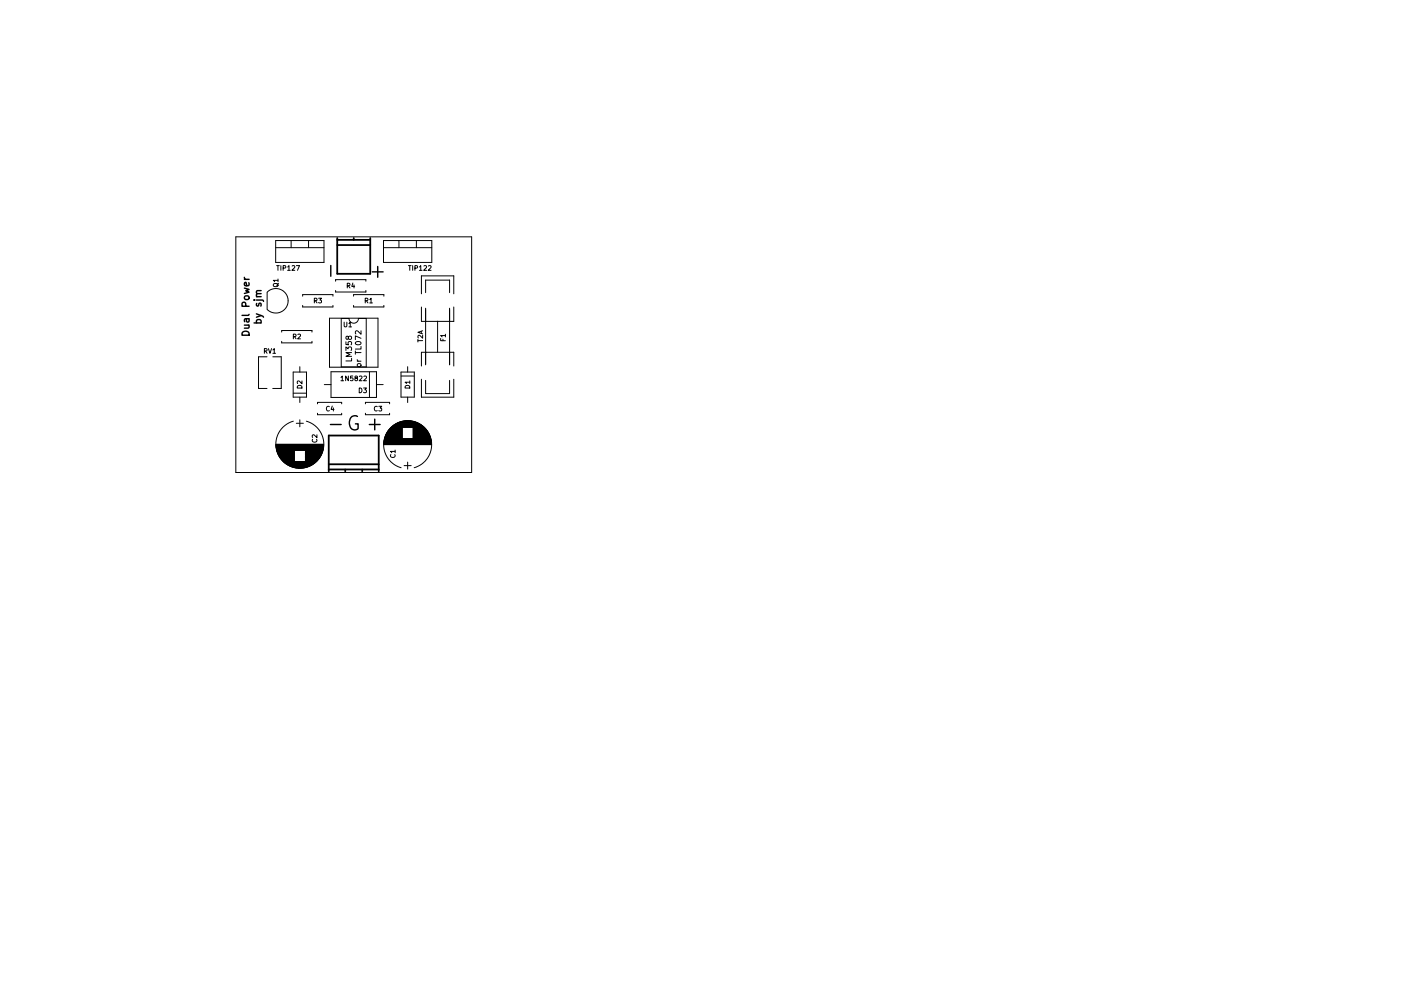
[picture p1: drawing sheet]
<svg xmlns="http://www.w3.org/2000/svg" width="297mm" height="210mm" viewBox="0 0 297 210" stroke-linecap="round" stroke-linejoin="round" font-family="sans-serif">
<g fill="none" stroke="#000" stroke-width=".3">
<path d="M51.8 58.8l.3 .5M51.8 59.3h1M52.7 60l.1 .4-.2 .2h-.7v-.6l.3-.1 .1 .7M70.1 56.3v2.3M78.9 57.7h2.3M80.1 56.5v2.3M51.4 70.6a.8 .8 0 0 1 .9-.3 .8 .8 0 0 1 .5 .8h-1.5zM51.8 61.1l1 .3-.7 .3 .7 .3-1 .3M51.8 69h1M52 62.8h.7l.1 .3-.1 .3-.2 .2-.5-.1-.2-.2zM52.1 65l-.1-.7-.2-.2-.3 .1-.2 .8h1.5M52.2 67.6v.5l.3 .2 .3-.2-.1-.5"/>
<path d="M52.7 69l.1 .2-.1 .4h-.9M52.8 67.6l-.9 .1v.6M52.8 66.7l-.2 .2h-1.3M53.9 63.7h.1M53.9 68.5h1.5M54.4 66.6l1.3 .5 .2 .2M54.4 63.7h1.2l.3 .2M54.4 62.9h1M54.4 68.5v-.4l.2-.3 .7 .1v.6M54.4 64.4v.3l.2 .2h.2l.1-.5h.4v.5M55.4 62.3l-1 .1v.3l.1 .2M55.4 61.7h-1v.4l.2 .2"/>
<path d="M55.4 66.9l-1 .4M70 90.1h2.3M75.8 88.4a1.15 1.15 0 0 0-1.2 0 1.15 1.15 0 0 0-.5 1.1 1.27 1.27 0 0 0 .3 1.3 1.27 1.27 0 0 0 1.4 .3l.1-.2v-1h-.5M78.3 90.1h2.3M79.4 88.9v2.3"/>
</g>
<g fill="none" stroke="#000" stroke-width=".21">
<path d="M50 50.2h50v50h-50zM58.4 51h10.3v4.7h-10.3zM58.4 52.5h10.3M58.6 56.4h.6M58.9 56.4v1M58.9 59.5h-1l.3 .3M58.9 59.2v.6M59.6 56.4v1M60 56.9l.5-.1 .1-.3-.6-.1v1M61 56.6l.3-.2v1M61 57.4h.6M61.7 51v1.5"/>
<path d="M61.9 56.5l.4-.1 .2 .2-.6 .8h.6M62.8 56.4h.7l-.4 1M65.4 51v1.5M71.2 59.7v-.4h6.4v.4M81.3 51h10.2v4.7h-10.2zM81.3 52.5h10.2M84.6 51v1.5M86.6 56.4h.6M86.9 56.4v1M87.5 56.4v1M88 56.9l.4-.1 .1-.3-.5-.1v1M88.3 51v1.5"/>
<path d="M88.9 56.6l.3-.2v1M88.9 57.4h.6M89.9 56.5l.4-.1 .1 .2-.6 .8h.6M90.8 56.5l.4-.1 .2 .2-.6 .8h.6M56.1 74.5l.4-.1 .1-.3-.5-.1v1M56.3 74.5l.3 .5M56.6 75.7h-1.8v6.7h1.8M56.6 62v3.6M56.7 62a2.6 2.6 0 0 1 3.6 0 2.6 2.6 0 0 1 0 3.7 2.6 2.6 0 0 1-3.6 0M56.9 74l.3 1 .4-1M57.8 75.7h1.8v6.7h-1.8M57.9 74.2l.2-.2v1"/>
<path d="M57.9 75h.5M58.1 60.2h.7l.1 .5-.3 .1h-.5l-.2-.2zM59 60.1l-.3 .5M59.7 70.5v-.4h6.4v.4M59.7 72.4v.3h6.4v-.3M62.2 78.9h2.8v5.4h-2.8zM62.2 71.4h.5v-.4l-.5-.1v1M62.4 71.4l.4 .5M63.1 71l.4-.1 .2 .3-.6 .7h.6M63.6 77.8v1.1M64.2 64.8v.3h6.4v-.3M64.2 62.8v-.3h6.4v.3"/>
<path d="M66.6 63.8l.5-.1 .1-.3-.6-.1v1M66.9 63.8l.3 .5M67.5 63.3h.7l-.4 .4h.3v.5h-.6M69.9 67.5h10.2v10.4h-10.2zM70.2 78.9h9.6v5.4h-9.6zM71.2 61.6v.4h6.4v-.4M72.4 67.6h1.6a1 1 0 0 0 1 1 1 1 0 0 0 1-1h1.7v10.2h-5.3zM73 68.4v.8l.2 .2 .3-.2v-.8M73.3 74.3v-.7l.5 .4 .1-.3h.5l.1 .1-.1 .5M73.3 72.5v.6h.6v-.5l.5-.1 .1 .2-.1 .4M73.6 60.6h.5l.1-.4-.6-.1v1M73.9 71.5l.2-.2 .4 .2v.4l-.4 .1-.4-.6h-.3l.1 .5 .1 .1 .3-.2"/>
<path d="M73.9 79.8v1l-.6-1v1M73.9 60.6l.3 .5M74 68.6l.3-.2v1M74 69.4h.5M74.5 76v.6h-1.2M74.5 74.8h-1.2l.9 .4-.9 .4h1.2M74.8 79.8h-.5v.5l.5-.1v.5h-.5M74.8 60l-.2 .8h.6M75 62.8v-.3h6.4v.3M75 64.8v.3h6.4v-.3M75.1 60.4v.7M75.3 74.5v.6"/>
<path d="M75.3 74.8h1.2M75.4 72.6a.59 .59 0 0 1 .7-.2 .59 .59 0 0 1 .4 .6 .59 .59 0 0 1-.7 .2 .59 .59 0 0 1-.4-.6zM75.7 76.3l.3 .3M75.7 76.6h.8M75.8 77.3l.5-.2 .2 .4-.2 .3h-.3l-.3-.3zM76.2 79.9l.4-.1 .2 .3-.7 .7h.7M76.5 73.5v.6h-1.2M76.5 71.8l-1.2-.5v.8M76.5 70.2v.7l-.8-.7-.4 .2 .2 .5M77.1 79.9l.4-.1 .2 .3-.6 .7h.6M77.4 63.8l.5-.1 .1-.3-.6-.1v1M77.7 63.8l.3 .5"/>
<path d="M78.3 78.9v5.4M78.4 63.6l.3-.3v1M78.4 64.3h.6M85 78.9h2.8v5.4h-2.8zM85 79.8h2.8M86.4 77.8v1.1M88.6 72v.6M88.6 72.3h1M89.3 70.3v.4M89.4 62.3v-3.8h6.8v3.8M89.4 65.1v3.1h6.8v-3.1M89.4 77.7v-3h6.8v3"/>
<path d="M89.6 71.1v.6l-.7-.6-.3 .2 .1 .4M89.6 70.2l-1 .3 1 .3M90.2 62.1v-2.7h5.1v2.7M90.2 65.4v12M92.8 68.1v6.5M93.4 71.8v.5h1M93.9 72v.3M94.4 71.2h-1l.3 .3M94.4 70.9v.6M95.3 65.4v12M58.5 94.3h10.1M58.5 94.4h10.1"/>
<path d="M58.5 94.5h10.1M58.5 94.6h10.1M58.5 94.7h10.1M58.5 94.8h10.1M58.6 94.8h10M58.6 94.9h10M58.6 95h10M58.6 95.1h10M58.6 95.1h9.9M58.6 95.2h9.9M58.6 95.3h9.9M58.7 95.4h9.8"/>
<path d="M58.7 95.5h9.8M58.7 95.6h3.7M58.7 95.7h3.7M58.8 95.8h3.6M58.8 95.9h3.6M58.8 96h3.6M58.9 96.1h3.5M58.9 96.2h3.5M58.9 96.3h3.5M59 96.3h3.4M59 96.4h3.4M59 96.5h3.4"/>
<path d="M59.1 96.6h3.3M59.1 96.7h3.3M59.2 96.7h3.2M59.2 96.8h3.2M59.3 96.9h3.1M59.3 97h3.1M59.4 97.1h3M59.5 97.2h2.9M59.5 97.3h2.9M59.6 97.4h2.8M59.7 97.5h2.7M59.8 97.6h2.6"/>
<path d="M59.9 97.7h2.5M59.9 97.8h2.5M60 97.9h2.4M60.1 97.9h2.3M60.1 97.9h6.9M60.1 98h6.9M60.2 98.1h6.7M60.3 98.1h6.6M60.3 98.1h6.5M60.4 98.2h6.3M60.5 98.3h6.2M60.5 98.3h6.1"/>
<path d="M60.6 98.4h5.9M60.7 98.4h5.8M60.7 98.5h5.7M60.9 98.5h5.4M60.9 98.6h5.3M61 98.6h5.2M61.1 98.7h4.9M61.2 98.7h4.7M61.3 98.8h4.6M61.4 98.9h4.3M61.5 98.9h4.1M61.6 98.9h3.9"/>
<path d="M61.8 99h3.5M61.9 99.1h3.3M62 99.1h3.1M62.2 83.4h2.8M62.2 89.4a5.1 5.1 0 0 0-2.8 7.8 5.1 5.1 0 0 0 8.3 0 5.1 5.1 0 0 0-2.7-7.8M62.3 99.2h2.5M62.5 99.2h2.2M62.7 99.3h1.8M62.8 89.8h1.5M63.2 81.9a.52 .52 0 0 1 .6-.1 .52 .52 0 0 1 .2 .5h-1zM63.3 99.3h.5M63.6 84.3v1.1"/>
<path d="M63.6 89.1v1.5M64 80.8v.6l-.7-.6-.3 .2 .1 .4M64.8 95.6h3.6M64.8 95.7h3.6M64.8 95.8h3.6M64.8 95.9h3.5M64.8 96h3.5M64.8 96.1h3.5M64.8 96.3h3.4M64.8 96.4h3.3M64.8 96.5h3.3M64.8 96.6h3.3"/>
<path d="M64.8 96.6h3.2M64.8 96.7h3.2M64.8 96.8h3.2M64.8 96.9h3.1M64.8 97.1h3M64.8 97.2h2.9M64.8 97.3h2.8M64.8 97.4h2.8M64.8 97.4h2.7M64.8 97.5h2.6M64.8 97.6h2.6M64.8 97.7h2.5"/>
<path d="M64.8 97.7h2.4M64.8 97.9h2.3M66.3 93.2a.44 .44 0 0 0 .4 .6 .44 .44 0 0 0 .4-.6M67.2 92.2v.7l-.7-.7-.3 .2 .1 .4M67.2 97.8h-2.4M67.3 85.7v-.3h5.1v.3M67.3 87.7v.3h5.1v-.3M67.4 97.6l-2.6 .1M67.5 97.5h-2.7M67.6 97.3h-2.8M67.7 97.1l-2.9 .1M67.8 97h-3"/>
<path d="M67.9 96.8l-3.1 .1M68 96.7h-3.2M68.1 96.5h-3.3M68.2 96.3l-3.4 .1M68.2 96.2h-3.4M68.3 96l-3.5 .1M68.4 95.9h-3.6M68.4 95.7h-3.6M68.8 81.6h1.4M69.8 86.3a.44 .44 0 0 0-.6 .4 .44 .44 0 0 0 .6 .4M70.4 86.2l-.2 .7h.6M70.7 86.5v.7"/>
<path d="M72.3 80.1l.3-.3v1M72.3 80.8h.6M75.4 80.2l-.1-.3 .4-.1 .1 .3-.6 .3 .2 .4 .4-.2-.2-.4M76.2 82.3a.51 .51 0 0 1 .5 .5 .51 .51 0 0 1-.5 .5zM77.1 82.3h.6l-.3 .4 .2 .1v.4h-.5M77.5 85.7v-.3h5.1v.3M77.5 87.7v.3h5.1v-.3M79.8 81.6h1.4M80 86.3a.44 .44 0 0 0-.6 .4 .44 .44 0 0 0 .6 .4M80.3 86.2h.6l-.3 .4 .3 .1v.4h-.6M81.4 94.3h10.1M81.4 94.2h10.1"/>
<path d="M81.4 94.1h10.1M81.4 94h10.1M81.4 93.9h10.1M81.4 93.8h10.1M81.4 93.8h10M81.4 93.7h10M81.4 93.6h10M81.4 93.5h10M81.5 93.5h9.9M81.5 93.4h9.9M81.5 93.3h9.9M81.5 93.2h9.8"/>
<path d="M81.5 93.1h9.8M81.6 93h3.6M81.6 92.9h3.6M81.6 92.8h3.6M81.7 92.7h3.5M81.7 92.6h3.5M81.7 92.5h3.5M81.8 92.4h3.4M81.8 92.3h3.4M81.8 92.2h3.4M81.9 92.2h3.3M81.9 92.1h3.3"/>
<path d="M81.9 92h3.3M82 92h3.2M82 91.9h3.2M82 91.8h3.2M82.1 91.8h3.1M82.1 91.7h3.1M82.2 91.6h3M82.2 91.5h3M82.3 91.5h2.9M82.3 91.4h2.9M82.4 91.3h2.8M82.4 91.2h2.8"/>
<path d="M82.5 91.2h2.7M82.5 91.1h2.7M82.6 91.1h2.6M82.6 91h2.6M82.7 90.9h2.5M82.8 90.9h2.4M82.8 90.8h2.4M82.9 90.7h2.3M82.9 96.4a.44 .44 0 0 0 .4 .7 .44 .44 0 0 0 .4-.7M83 90.7h6.9M83 90.6h6.8M83.1 90.5h6.7"/>
<path d="M83.1 90.5h6.6M83.2 90.4h6.4M83.3 90.4h6.3M83.3 90.3h6.2M83.4 90.3h6M83.5 90.2h5.9M83.5 90.2h5.8M83.7 90.1h5.5M83.7 90.1h5.4M83.8 95.8h-1l.3 .3M83.8 95.5v.6M83.8 90h5.3"/>
<path d="M83.9 89.9h5M84 89.9h4.9M84.1 89.9h4.7M84.2 89.8h4.5M84.3 89.7h4.3M84.4 89.7h4.1M84.5 89.7h3.9M84.7 89.6h3.5M84.8 89.5h3.3M84.9 89.5h3.1M85.1 99.2a5.1 5.1 0 0 1-2.8-7.8 5.1 5.1 0 0 1 8.3 0 5.1 5.1 0 0 1-2.8 7.8M85.2 89.4h2.5"/>
<path d="M85.3 89.4h2.2M85.5 89.3h1.8M85.7 98.8h1.5M86 81.9a.52 .52 0 0 1 .6-.1 .52 .52 0 0 1 .3 .5h-1zM86.2 89.3h.5M86.4 84.3v1.1M86.4 98v1.5M86.9 81.1h-1l.3 .3M86.9 80.8v.6M87.6 93h3.7M87.6 92.9h3.7M87.6 92.8h3.6"/>
<path d="M87.6 92.7l3.6 .1M87.6 92.7h3.6M87.6 92.6h3.6M87.6 92.5h3.6M87.6 92.5h3.5M87.6 92.4l3.5 .1M87.6 92.4h3.5M87.6 92.3h3.5M87.6 92.2h3.4M87.6 92.1h3.4M87.6 92.1h3.3M87.6 92h3.3"/>
<path d="M87.6 91.9l3.3 .1M87.6 91.9h3.3M87.6 91.9h3.2M87.6 91.8h3.2M87.6 91.7l3.2 .1M87.6 91.7h3.1M87.6 91.6h3.1M87.6 91.5h3M87.6 91.4l3 .1M87.6 91.4h2.9M87.6 91.3h2.9M87.6 91.2h2.8"/>
<path d="M87.6 91.1h2.7M87.6 91h2.6M87.6 90.9l2.6 .1M87.6 90.9h2.5M87.6 90.8h2.5M87.6 90.7h2.4M87.6 90.7h2.3M89.4 80.5v3.8h6.8v-3.8M90.2 80.7v2.8h5.1v-2.8"/>
</g>
<path d="M71.5 52h7M71.5 50.9h7M71.5 50.5v7.6h7v-7.6M75 50.5v.4M69.7 98.5h10.6M69.7 99.6h10.6M73.2 99.6v.4M76.8 99.6v.4M69.7 100v-7.6h10.6v7.6" fill="none" stroke="#000" stroke-width=".38"/>
</svg>
